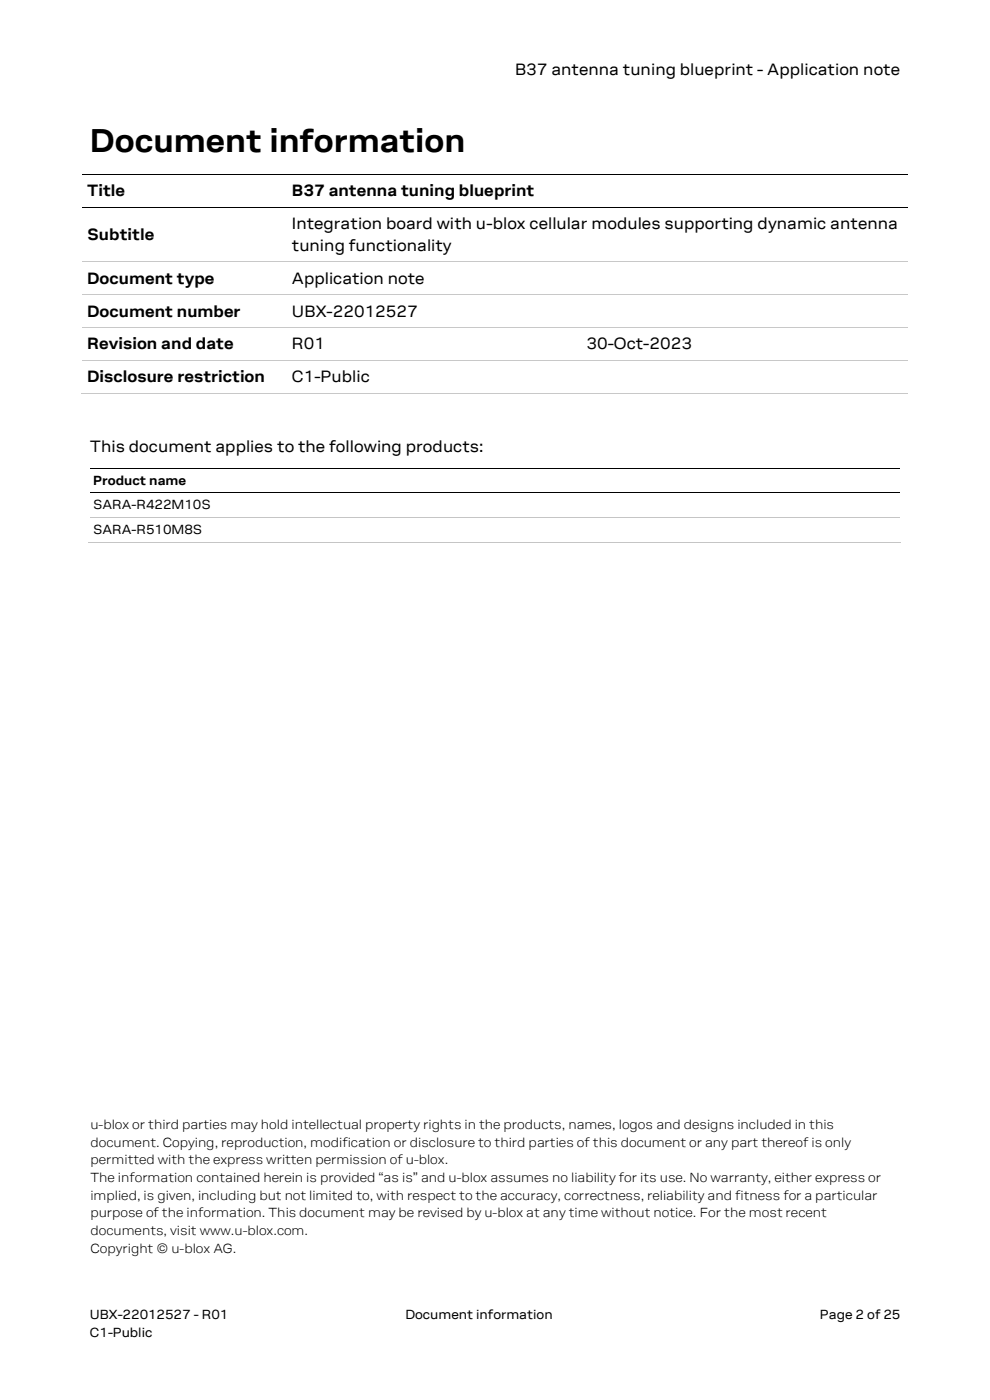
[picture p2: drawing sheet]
<svg xmlns="http://www.w3.org/2000/svg" width="210mm" height="297mm" viewBox="0 0 210 297" stroke-linecap="round" stroke-linejoin="round" font-family="sans-serif">
<defs><g id="words">
<text font-size="7.1" x="19" y="32.3">Document information</text>
<g font-size="3.5">
<text x="109.3" y="16">B37 antenna tuning blueprint - Application note</text>
<text x="18.5" y="41.6">Title</text>
<text x="61.9" y="41.6">B37 antenna tuning blueprint</text>
<text x="18.5" y="50.9">Subtitle</text>
<text x="61.9" y="48.6">Integration board with u-blox cellular modules supporting dynamic antenna</text>
<text x="61.9" y="53.2">tuning functionality</text>
<text x="18.5" y="60.2">Document type</text>
<text x="61.9" y="60.2">Application note</text>
<text x="18.5" y="67.2">Document number</text>
<text x="61.9" y="67.2">UBX-22012527</text>
<text x="18.5" y="74.1">Revision and date</text>
<text x="61.9" y="74.1">R01</text>
<text x="124.4" y="74.1">30-Oct-2023</text>
<text x="18.5" y="81.1">Disclosure restriction</text>
<text x="61.9" y="81.1">C1-Public</text>
<text x="19" y="95.9">This document applies to the following products:</text>
</g>
<g font-size="2.8">
<text x="19.8" y="102.8">Product name</text>
<text x="19.8" y="108.1">SARA-R422M10S</text>
<text x="19.8" y="113.3">SARA-R510M8S</text>
<text x="19.2" y="239.6">u-blox or third parties may hold intellectual property rights in the products, names, logos and designs included in this</text>
<text x="19.2" y="243.3">document. Copying, reproduction, modification or disclosure to third parties of this document or any part thereof is only</text>
<text x="19.2" y="247.1">permitted with the express written permission of u-blox.</text>
<text x="19.2" y="250.8">The information contained herein is provided “as is” and u-blox assumes no liability for its use. No warranty, either express or</text>
<text x="19.2" y="254.6">implied, is given, including but not limited to, with respect to the accuracy, correctness, reliability and fitness for a particular</text>
<text x="19.2" y="258.3">purpose of the information. This document may be revised by u-blox at any time without notice. For the most recent</text>
<text x="19.2" y="262">documents, visit www.u-blox.com.</text>
<text x="19.2" y="265.8">Copyright © u-blox AG.</text>
<text x="19" y="279.9">UBX-22012527 - R01</text>
<text x="86" y="279.9">Document information</text>
<text x="173.9" y="279.9">Page 2 of 25</text>
<text x="19" y="283.6">C1-Public</text>
</g>
</g></defs>
<path d="M17.5 37h42.5M60.2 37h132.4M17.5 43.9h42.5M60.2 43.9h132.4" fill="none" stroke="#000" stroke-width=".21"/>
<g fill="#000">
<path d="M60 36.9h.2v.1h-.2z" fill-rule="evenodd"/>
<path d="M60 43.9h.2v.1h-.2z" fill-rule="evenodd"/>
</g>
<path d="M17.5 55.6h42.5" fill="none" stroke="#c8c8c8" stroke-width=".21"/>
<path d="M60 55.5h.2v.2h-.2z" fill-rule="evenodd" fill="#c8c8c8"/>
<path d="M60.2 55.6h132.4M17.5 62.6h42.5" fill="none" stroke="#c8c8c8" stroke-width=".21"/>
<path d="M60 62.5h.2v.2h-.2z" fill-rule="evenodd" fill="#c8c8c8"/>
<path d="M60.2 62.6h62.3" fill="none" stroke="#c8c8c8" stroke-width=".21"/>
<path d="M122.5 62.5h.2v.2h-.2z" fill-rule="evenodd" fill="#c8c8c8"/>
<path d="M17.5 69.5h42.5M122.7 62.6h69.9" fill="none" stroke="#c8c8c8" stroke-width=".21"/>
<path d="M60 69.4h.2v.2h-.2z" fill-rule="evenodd" fill="#c8c8c8"/>
<path d="M60.2 69.5h62.3" fill="none" stroke="#c8c8c8" stroke-width=".21"/>
<path d="M122.5 69.4h.2v.2h-.2z" fill-rule="evenodd" fill="#c8c8c8"/>
<path d="M17.5 76.5h42.5M122.7 69.5h69.9" fill="none" stroke="#c8c8c8" stroke-width=".21"/>
<path d="M60 76.4h.2v.2h-.2z" fill-rule="evenodd" fill="#c8c8c8"/>
<path d="M60.2 76.5h62.3" fill="none" stroke="#c8c8c8" stroke-width=".21"/>
<path d="M122.5 76.4h.2v.2h-.2z" fill-rule="evenodd" fill="#c8c8c8"/>
<path d="M122.7 76.5h69.9M17.2 83.5h42.8" fill="none" stroke="#c8c8c8" stroke-width=".21"/>
<path d="M59.7 83.4h.2v.2h-.2z" fill-rule="evenodd" fill="#c8c8c8"/>
<path d="M59.9 83.5h132.7" fill="none" stroke="#c8c8c8" stroke-width=".21"/>
<path d="M19 99.4h70.9M90.1 99.4h100.9M19 104.6h70.9M90.1 104.6h100.9" fill="none" stroke="#000" stroke-width=".21"/>
<g fill="#000">
<path d="M89.9 99.3h.2v.2h-.2z" fill-rule="evenodd"/>
<path d="M89.9 104.5h.2v.2h-.2z" fill-rule="evenodd"/>
</g>
<path d="M19 109.8h70.9" fill="none" stroke="#c5c5c5" stroke-width=".21"/>
<path d="M89.9 109.7h.2v.2h-.2z" fill-rule="evenodd" fill="#c5c5c5"/>
<path d="M18.8 115h71.1M90.1 109.8h100.9" fill="none" stroke="#c5c5c5" stroke-width=".21"/>
<path d="M89.6 115h.2v.1h-.2z" fill-rule="evenodd" fill="#c5c5c5"/>
<path d="M89.8 115h101.2" fill="none" stroke="#c5c5c5" stroke-width=".21"/>
<use href="#words"/>
</svg>
